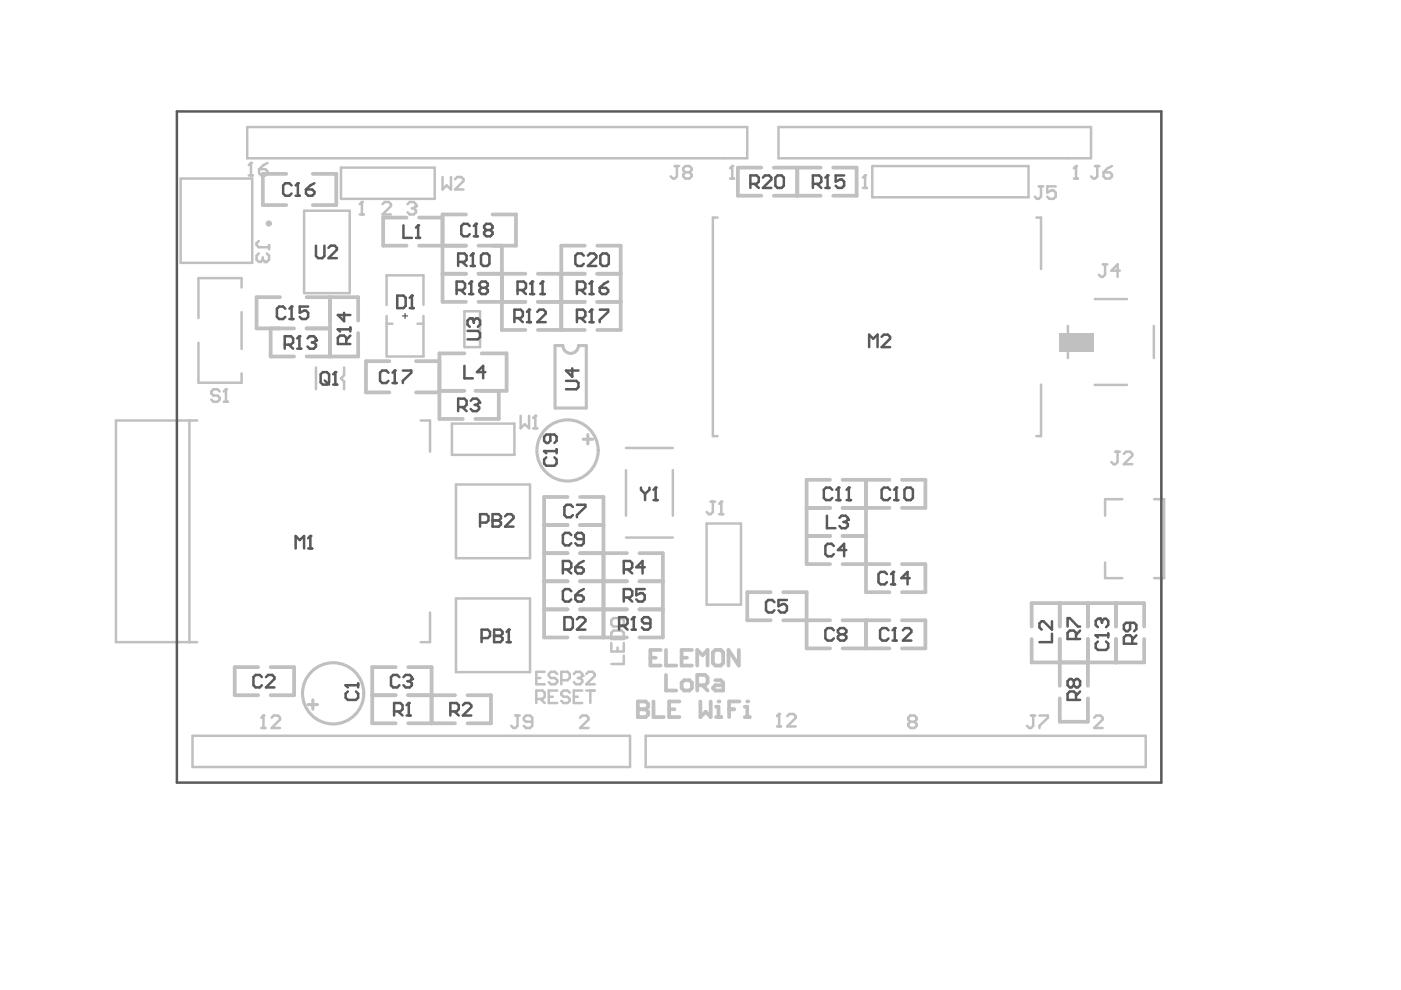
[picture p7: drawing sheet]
<svg xmlns="http://www.w3.org/2000/svg" width="297mm" height="210mm" viewBox="0 0 297 210" stroke-linecap="round" stroke-linejoin="round" font-family="sans-serif">
<g fill="none" stroke="#c0c0c0" stroke-width=".53">
<path d="M38.3 37.9h15.2v17.8h-15.2zM52.4 26.9h106v6.7h-106zM72.3 35.5h19.9v6.7h-19.9zM165.1 26.9h66.2v6.7h-66.2zM184.9 35.2h33.2v6.6h-33.2zM64.5 44.7h9.6v17.5h-9.6zM152.1 46.1h-1v46.4h1M219.7 46.1h1v11M42.1 72.7v8.4h9.1v-1.9M51.2 61v-2h-9.1v8.4M51.2 66.2v7.8M67 77.9v4.6"/>
<path d="M73 77.9v1.7l-.7 .6 .7 .7v1.6M82 68.6h1.2M82 64.7v-6.3h7.8v6.3M82 67v8.6h7.8v-8.6M88.5 68.6h1.3M98.5 66h3.3v7.6h-3.3zM226.4 69.1v6.8M232.1 63.4h6.8M244.6 69.1v6.8M40.2 89.2v47M41.8 89.2h-17.2v47h17.2M89.2 89.2h2v6.6"/>
<path d="M95.8 89.8h13.3v6.6h-13.3zM132.7 99.7v9.6M132.7 95h10M142.7 99.7v9.6M220.7 81.5v11h-1M232.1 81.6h6.8M96.7 102.7h15.7v15.6h-15.7zM132.7 114h10M149.8 111h7.3v17.2h-7.3zM234.3 119.3v3.3h3.6M237.9 105.8h-3.6v3.5M244.7 105.8h2.1v16.8h-2.1"/>
<path d="M91.2 129.9v6.3h-2M96.7 126.9h15.7v15.6h-15.7zM40.8 156h92.8v6.6h-92.8zM136.9 156h106v6.6h-106z"/>
</g>
<path d="M119.3 73.3h-1.6v13.2h6.6v-13.2h-1.6M123.6 93.1h2M124.6 92.1v2M65.3 149.4h2M66.3 148.4v2" fill="none" stroke="#c0c0c0" stroke-width=".66"/>
<g fill="none" stroke="#c0c0c0" stroke-width=".79">
<path d="M60.7 36.9h-5v6.6h5M66.3 36.9h5v6.6h-5M161.4 35.5h-5v6h5M164.1 35.5h9.9M169 35.5v6M176.7 35.5h4.9v6h-4.9M86.2 46.1h-5v6h5M88.9 52.1h9.9M88.9 46.1h4.9M93.8 58h5M98.8 45.5h-5v18.5h5M101.4 58h10"/>
<path d="M104.4 45.5h5v6.6h-8M106.4 52.1v17.9h5M114 58h10M124 52.1h-5v17.9M126.6 52.1h5v17.9h-5M126.6 58h5M164.1 41.5h9.9M57.4 69.6v6h5M59.4 63h-5v6.6h8M65 63h10.9v5M65 69.6h5M70 63v12.6"/>
<path d="M75.9 70.6v5h-10.9M82.6 76.6h-5v6.6h5M88.2 76.6h5M98.5 74.9h-5.3v13.9h4.9M101.4 64h10M102.1 74.9h5.3v8h-6.6M114 64h10M114 70h10M126.6 64h5M88.2 83.2h5M93.2 82.9h5.3M105.8 82.9v5.9h-5"/>
<path d="M115.4 117.3h4.9M115.4 111.3h4.9M120.3 105.4h-4.9v29.8h4.9M123 105.4h5v29.8M123 117.3h9.9M123 111.3h5M135.6 117.3h4.9v17.9h-4.9M171 113.6h5M171 107.7h5M176 101.7h-5v17.9h5M178.6 119.6h10M178.6 113.6h5"/>
<path d="M178.6 107.7h10M178.6 101.7h10M183.6 101.7v23.9h5M191.2 101.7h5v6h-5M191.2 119.6h5v6h-5M115.4 129.2h4.9M115.4 123.2h4.9M123 135.2h9.9M123 129.2h9.9M123 123.2h9.9M135.6 129.2h4.9M135.6 123.2h4.9"/>
<path d="M163.4 125.6h-5v5.9h5M166.1 125.6h4.9v11.9h5M166.1 131.5h9.9M178.6 131.5h10M178.6 137.5h10M183.6 131.5v6M191.2 131.5h5v6h-5M218.7 132.8v-4.9h23.9v4.9M218.7 135.5v5h23.9v-5M224.7 127.9v4.9M224.7 135.5v9.9M230.7 127.9v4.9"/>
<path d="M230.7 135.5v9.9M236.6 127.9v4.9M236.6 135.5v5M54.7 141.4h-4.9v6h4.9M57.4 141.4h5v6h-5M78.9 147.4h5M83.9 141.4h-5v12h5M86.5 141.4h5v12M86.5 147.4h10M86.5 153.4h10M99.1 147.4h5v6h-5M224.7 148.1v4.9h6v-4.9"/>
</g>
<path d="M224.7 70.6h7.3v4h-7.3z" fill-rule="evenodd" fill="#c0c0c0"/>
<path d="M154.8 37.9h.8M155.3 35.2v2.7" fill="none" stroke="#c0c0c0" stroke-width=".53"/>
<circle cx="155.3" cy="35.2" r=".26" fill="#c0c0c0"/>
<path d="M155.3 35.2l-.5 .5M227.7 37.9h.8M228.1 35.2v2.7" fill="none" stroke="#c0c0c0" stroke-width=".53"/>
<circle cx="228.1" cy="35.2" r=".26" fill="#c0c0c0"/>
<path d="M93.8 37.5v2.7l.9-.9 .9 .9v-2.7M96.5 38l.4-.5h.9l.5 .5v.4l-1.8 1.8h1.8M228.1 35.2l-.4 .5M150.7 106.4h.9M151.1 106.4v2.1l-.4 .5h-.4l-.5-.5M152.5 109h.8M152.9 106.4v2.6M232 152.2l.4-.5h.9l.5 .5v.4l-1.8 1.8h1.8" fill="none" stroke="#c0c0c0" stroke-width=".53"/>
<circle cx="152.9" cy="106.4" r=".26" fill="#c0c0c0"/>
<path d="M182.9 39.8h.9M183.4 37.2v2.6M152.9 106.4l-.4 .4" fill="none" stroke="#c0c0c0" stroke-width=".53"/>
<circle cx="183.4" cy="37.2" r=".26" fill="#c0c0c0"/>
<path d="M183.4 37.2l-.5 .5M46.6 83l-.5-.5h-.8l-.5 .5v.4l.5 .5h.8l.5 .4v.4l-.5 .5h-.8l-.5-.5M47.4 85.2h.9M47.9 82.5v2.7M236.5 95.8h.9M237 95.8v2.2l-.5 .4h-.4l-.5-.4M238.3 96.2l.4-.4h.9l.5 .4v.4l-1.8 1.8h1.8" fill="none" stroke="#c0c0c0" stroke-width=".53"/>
<circle cx="47.9" cy="82.5" r=".26" fill="#c0c0c0"/>
<path d="M54.9 51.1l-.5 .5v.4l.5 .4h2.2M56.6 53.7l.5 .5v.9l-.5 .4h-.4M57.1 52v.9M47.9 82.5l-.5 .5" fill="none" stroke="#c0c0c0" stroke-width=".53"/>
<circle cx="56.2" cy="55.5" r=".26" fill="#c0c0c0"/>
<path d="M52.7 37.2h.9M53.2 34.5v2.7M54.9 53.7l-.5 .5v.9l.5 .4h.4l.4-.4M55.7 55.1l.5 .4M55.7 54.6v.5" fill="none" stroke="#c0c0c0" stroke-width=".53"/>
<circle cx="53.2" cy="34.5" r=".26" fill="#c0c0c0"/>
<g fill="none" stroke="#c0c0c0" stroke-width=".53">
<path d="M53.2 34.5l-.5 .5M54.9 35.9h1.4l.4 .4v.4l-.4 .5h-.9l-.5-.5zM56.7 34.5l-.8 .5-1 .9M220.3 39.5h.9M220.7 39.5v2.2l-.4 .5h-.4l-.5-.5M223.8 39.5h-1.8v1.3l.9-.4h.5l.4 .4v.9l-.4 .5h-.9l-.5-.5M232.2 35.2h.9M232.6 35.2v2.2l-.4 .5h-.4l-.5-.5M234 36.5h1.3l.5 .5v.4l-.5 .5h-.9l-.4-.5zM235.8 35.2l-1 .5-.8 .8M233.8 56.1h1M234.3 56.1v2.1l-.5 .5h-.4l-.4-.5"/>
<path d="M237.4 57.4h-1.8l1.4-1.3v2.6M110.4 88.2v2.6l.9-.9 .9 .9v-2.6M113 90.8h.9M113.5 88.2v2.6M109.3 151.7h.9M109.7 151.7v2.2l-.4 .5h-.4l-.5-.5M112.8 153h-1.3l-.4-.4v-.4l.4-.5h.9l.4 .5v1.7l-.4 .5h-.9l-.4-.5"/>
</g>
<circle cx="113.5" cy="88.2" r=".26" fill="#c0c0c0"/>
<g fill="none" stroke="#c0c0c0" stroke-width=".53">
<path d="M113.5 88.2l-.5 .4M129.6 131.5l.5-.4h1.7l.5 .4v.9l-.5 .4h-1.7l-.5-.4zM129.6 134.2l.5-.5h1.7l.5 .5v1.3h-2.7zM129.6 136.3v1.8h2.7v-1.8M130.9 137.3v.8M132.3 139v1.8h-2.7M113.7 143.8h.9M115.5 142.4h-1.8v2.7h1.8M118.1 142.9l-.4-.5h-.9l-.4 .5v.4l.4 .5h.9l.4 .4v.4l-.4 .5h-.9l-.4-.5M119 144.2h1.3l.5-.4v-.9l-.5-.5h-1.3v2.7M121.7 142.9l.4-.5h.9l.4 .5v.4M123 152.2l.4-.5h.9l.5 .5v.4l-1.8 1.8h1.8"/>
<path d="M193 153l-.4 .5v.4l.4 .5h.9l.4-.5v-.4l-.4-.5M193 153l-.4-.4v-.4l.4-.5h.9l.4 .5v.4l-.4 .4M193 153h.9M218.6 151.7h.9M219.1 151.7v2.2l-.5 .5h-.4l-.5-.5M220.4 151.7h1.8v.5l-1.8 1.7v.5"/>
</g>
<circle cx="123.4" cy="143.3" r=".26" fill="#c0c0c0"/>
<path d="M76.3 45.5h.8M76.7 42.8v2.7M122.5 143.8h.5M123 143.8l.4 .4v.4l-.4 .5h-.9l-.4-.5M123.4 143.3l-.4 .5M124.3 142.9l.5-.5h.8l.5 .5v.4l-1.8 1.8h1.8" fill="none" stroke="#c0c0c0" stroke-width=".53"/>
<circle cx="76.7" cy="42.8" r=".26" fill="#c0c0c0"/>
<path d="M76.7 42.8l-.4 .5M81.1 43.3l.5-.5h.8l.5 .5v.4l-1.8 1.8h1.8M86.4 43.3l.5-.5h.8l.5 .5v.4" fill="none" stroke="#c0c0c0" stroke-width=".53"/>
<circle cx="88.2" cy="43.7" r=".26" fill="#c0c0c0"/>
<g fill="none" stroke="#c0c0c0" stroke-width=".53">
<path d="M143.1 35.2h.9M143.5 35.2v2.2l-.4 .5h-.4l-.5-.5M145.3 36.5l-.5-.4v-.4l.5-.5h.9l.4 .5v.4l-.4 .4M145.3 36.5l-.5 .5v.4l.5 .5h.9l.4-.5v-.4l-.4-.5M145.3 36.5h.9M87.3 44.1h.4M87.7 44.1l.5 .5v.4l-.5 .5h-.8l-.5-.5M88.2 43.7l-.5 .4M113.7 148.2h1.3l.5-.5v-.8l-.5-.5h-1.3v2.7M114.6 148.2l.9 .9M116.4 147.7h.8M118.1 146.4h-1.7v2.7h1.7"/>
<path d="M120.8 146.9l-.5-.5h-.8l-.5 .5v.4l.5 .4h.8l.5 .5v.4l-.5 .5h-.8l-.5-.5M121.7 147.7h.8M123.4 146.4h-1.7v2.7h1.7M124.3 146.4h1.8M125.2 146.4v2.7M164.7 154h.9M165.2 151.4v2.6"/>
</g>
<circle cx="165.2" cy="151.4" r=".26" fill="#c0c0c0"/>
<path d="M55.4 154.4h.9M55.9 151.7v2.7M165.2 151.4l-.5 .4M166.9 151.8l.5-.4h.8l.5 .4v.4l-1.8 1.8h1.8" fill="none" stroke="#c0c0c0" stroke-width=".53"/>
<circle cx="55.9" cy="151.7" r=".26" fill="#c0c0c0"/>
<path d="M55.9 151.7l-.5 .5M57.6 152.2l.4-.5h.9l.5 .5v.4l-1.8 1.8h1.8" fill="none" stroke="#c0c0c0" stroke-width=".53"/>
<path d="M135.2 148.7v3.3h1.7l.5-.5v-.6l-.5-.5h-1.7" fill="none" stroke="#c0c0c0" stroke-width=".79"/>
<circle cx="135.2" cy="150.4" r=".4" fill="#c0c0c0"/>
<path d="M135.2 148.7h1.7l.5 .6v.6l-.5 .5h-1.7M138.6 148.7v3.3h2.1M141.9 150.4h1.1M144.1 148.7h-2.2v3.3h2.2M148.5 148.7v3.3l1.1-1.1 1.1 1.1v-3.3M151.8 152h1.1M151.8 149.9h.5v2.1" fill="none" stroke="#c0c0c0" stroke-width=".79"/>
<circle cx="152.3" cy="148.7" r=".4" fill="#c0c0c0"/>
<path d="M154.6 150.4h1M156.8 148.7h-2.2v3.3M157.9 152h1.1M157.9 149.9h.5v2.1" fill="none" stroke="#c0c0c0" stroke-width=".79"/>
<circle cx="158.4" cy="148.7" r=".4" fill="#c0c0c0"/>
<g fill="none" stroke="#c0c0c0" stroke-width=".79">
<path d="M137.9 139.5h1.1M140.1 137.8h-2.2v3.3h2.2M141.2 137.8v3.3h2.2M144.5 139.5h1.1M146.7 137.8h-2.2v3.3h2.2M151.1 138.3l.6-.5h1.1l.5 .5v2.3l-.5 .5h-1.1l-.6-.5zM156.6 137.8v3.3l-2.1-3.3v3.3M141.2 143.1v3.3h2.2M144.5 144.8l.5-.6h1.2l.5 .6v1.1l-.5 .5h-1.2l-.5-.5zM147.8 141.1v-3.3l1.2 1.1 1-1.1v3.3M147.8 145.3h1.7l.5-.5v-1.2l-.5-.5h-1.7v3.3M149 145.3l1 1.1"/>
<path d="M151.7 144.2h1.1l.5 .6v1.6h-1.6l-.6-.5 .6-.6h1.6"/>
</g>
<g fill="none" stroke="#c0c0c0" stroke-width=".66">
<path d="M119.3 73.3a1.66 1.66 0 0 0 1.7 1.6 1.66 1.66 0 0 0 1.7-1.6"/>
<circle cx="57" cy="47.4" r=".33"/>
<circle cx="120.3" cy="95.5" r="6.5"/>
<circle cx="70.6" cy="147" r="6.5"/>
</g>
<path d="M73.3 145.3h2.6M73.7 146.6l-.4 .5v.8l.4 .5h1.8l.4-.5v-.8l-.4-.5M75.9 144.9v.8" fill="none" stroke="#5a5a5a" stroke-width=".53"/>
<circle cx="73.3" cy="145.3" r=".26" fill="#5a5a5a"/>
<path d="M73.3 145.3l.4 .4M83.6 150.8h1.3l.4-.4v-.9l-.4-.4h-1.3v2.6M84.4 150.8l.9 .9M86.2 151.7h.9M86.7 149.1v2.6" fill="none" stroke="#5a5a5a" stroke-width=".53"/>
<circle cx="86.7" cy="149.1" r=".26" fill="#5a5a5a"/>
<path d="M115.4 95.6h2.6M115.8 97l-.4 .4v.9l.4 .5h1.7l.5-.5v-.9l-.5-.4M118 95.2v.9M86.7 149.1l-.5 .4" fill="none" stroke="#5a5a5a" stroke-width=".53"/>
<circle cx="115.4" cy="95.6" r=".26" fill="#5a5a5a"/>
<path d="M99.1 70.2h2.2l.5 .4v.9l-.5 .4h-2.2M100 67.5h-.4l-.5 .5v.8l.5 .5M115.4 95.6l.4 .5M116.7 92.1v1.4l-.5 .4h-.4l-.4-.4v-.9l.4-.5h1.7l.5 .5v.9l-.5 .4M227.7 144.4l-.5-.4h-.4l-.5 .4v.9l.5 .4h.4l.5-.4M227.7 144.4l.4-.4h.4l.5 .4v.9l-.5 .4h-.4l-.4-.4M227.7 144.4v.9M228.1 148.4v-1.3l-.4-.5h-.9l-.5 .5v1.3h2.7M229 146.6l-.9 .9" fill="none" stroke="#5a5a5a" stroke-width=".53"/>
<circle cx="100" cy="67.5" r=".26" fill="#5a5a5a"/>
<path d="M100 67.5l.5 .5M100.5 68v.4M100.5 68l.4-.5h.4l.5 .5v.8l-.5 .5M226.3 132.8v-1.7h.5l1.7 1.7h.5M228.1 135.5v-1.3l-.4-.5h-.9l-.5 .5v1.3h2.7M229 133.7l-.9 .9M232.3 134.7h2.7M232.8 136l-.5 .5v.8l.5 .5h1.7l.5-.5v-.8l-.5-.5M235 134.3v.9" fill="none" stroke="#5a5a5a" stroke-width=".53"/>
<circle cx="232.3" cy="134.7" r=".26" fill="#5a5a5a"/>
<path d="M232.3 134.7l.5 .5M233.2 131.2h-.4l-.5 .4v.9l.5 .5" fill="none" stroke="#5a5a5a" stroke-width=".53"/>
<circle cx="233.2" cy="131.2" r=".26" fill="#5a5a5a"/>
<path d="M68 79.4l.4-.5h.9l.5 .5v1.7l-.5 .4h-.9l-.4-.4zM71.1 78.9v2.6M68.8 80.7l1 .8M70.6 81.5h.9M233.2 131.2l.4 .4M233.6 131.6v.4M233.6 131.6l.5-.4h.4l.5 .4v.9l-.5 .5M239.6 132v1.4l-.5 .4h-.4l-.4-.4v-.9l.4-.5h1.8l.4 .5v.9l-.4 .4M240.1 136.5v-1.3l-.5-.5h-.9l-.4 .5v1.3h2.6M240.9 134.7l-.8 .9M55.5 143.6l-.4-.5h-.9l-.5 .5v1.7l.5 .4h.9l.4-.4M56.4 143.6l.5-.5h.8l.5 .5v.4l-1.8 1.7h1.8" fill="none" stroke="#5a5a5a" stroke-width=".53"/>
<circle cx="71.1" cy="78.9" r=".26" fill="#5a5a5a"/>
<path d="M67 52.1v2.2l.5 .4h.8l.5-.4v-2.2M69.6 52.6l.5-.5h.9l.4 .5v.3l-1.8 1.8h1.8M71.1 78.9l-.5 .5M84.7 143.6l-.5-.5h-.8l-.5 .5v1.7l.5 .4h.8l.5-.4M85.5 143.6l.5-.5h.9l.4 .5v.4" fill="none" stroke="#5a5a5a" stroke-width=".53"/>
<circle cx="87.3" cy="144" r=".26" fill="#5a5a5a"/>
<path d="M82.4 79l-.5-.4h-.9l-.4 .4v1.7l.4 .5h.9l.5-.5M83.7 78.6v2.6M83.2 81.2h.9M86.4 144.4h.5M86.9 144.4l.4 .5v.4l-.4 .4h-.9l-.5-.4M87.3 144l-.4 .4" fill="none" stroke="#5a5a5a" stroke-width=".53"/>
<circle cx="83.7" cy="78.6" r=".26" fill="#5a5a5a"/>
<path d="M83.7 78.6l-.5 .4M84.2 62.7h1.3l.5 .4v1.8l-.5 .4h-1.3zM85.4 78.6h1.8v.4l-1.8 1.7v.5M86.9 65.3h.8M87.3 62.7v2.6" fill="none" stroke="#5a5a5a" stroke-width=".53"/>
<circle cx="87.3" cy="62.7" r=".26" fill="#5a5a5a"/>
<path d="M85.5 47.8v2.6h1.8M88.2 50.4h.9M88.7 47.8v2.6M87.3 62.7l-.4 .4" fill="none" stroke="#5a5a5a" stroke-width=".53"/>
<circle cx="88.7" cy="47.8" r=".26" fill="#5a5a5a"/>
<path d="M172.3 39h1.4l.4-.5v-.8l-.4-.5h-1.4v2.6M173.2 39l.9 .8M175 39.8h.9M175.5 37.2v2.6M88.7 47.8l-.5 .5" fill="none" stroke="#5a5a5a" stroke-width=".53"/>
<circle cx="175.5" cy="37.2" r=".26" fill="#5a5a5a"/>
<path d="M175.5 37.2l-.5 .5M179 37.2h-1.8v1.3l.9-.4h.4l.5 .4v.9l-.5 .4h-.9l-.4-.4M62.7 116.3v-2.7l.8 .9 1-.9v2.7M65.3 116.3h.9M65.8 113.6v2.7" fill="none" stroke="#5a5a5a" stroke-width=".53"/>
<circle cx="65.8" cy="113.6" r=".26" fill="#5a5a5a"/>
<path d="M60.4 73.1h1.3l.5-.5v-.9l-.5-.4h-1.3v2.6M61.2 73.1l1 .8M63 73.9h.9M63.5 71.3v2.6M65.8 113.6l-.5 .5" fill="none" stroke="#5a5a5a" stroke-width=".53"/>
<circle cx="63.5" cy="71.3" r=".26" fill="#5a5a5a"/>
<path d="M63.5 71.3l-.5 .4M65.2 71.7l.5-.4h.8l.5 .4v.4" fill="none" stroke="#5a5a5a" stroke-width=".53"/>
<circle cx="67" cy="72.1" r=".26" fill="#5a5a5a"/>
<path d="M61.8 39.3l-.4-.4h-.9l-.5 .4v1.7l.5 .5h.9l.4-.5M63.1 38.9v2.6M62.7 41.5h.8M66.1 72.6h.4M66.5 72.6l.5 .5v.4l-.5 .4h-.8l-.5-.4M67 72.1l-.5 .5" fill="none" stroke="#5a5a5a" stroke-width=".53"/>
<circle cx="63.1" cy="38.9" r=".26" fill="#5a5a5a"/>
<path d="M63.1 38.9l-.4 .4M66.7 38.9l-.9 .4-.9 .9M64.9 40.2h1.3l.5 .4v.4l-.5 .5h-.9l-.4-.5zM101.8 110.8h1.3l.5-.5v-.8l-.5-.5h-1.3v2.7M104.4 109v2.7h1.4l.4-.5v-.4l-.4-.5h-1.4M95.5 150.8h1.3l.5-.4v-.9l-.5-.4h-1.3v2.6M96.3 150.8l1 .9M98.1 149.5l.5-.4h.9l.4 .4v.4l-1.8 1.8h1.8" fill="none" stroke="#5a5a5a" stroke-width=".53"/>
<circle cx="104.4" cy="110.3" r=".26" fill="#5a5a5a"/>
<path d="M109.1 67.4h1.3l.5-.4v-.9l-.5-.4h-1.3v2.6M109.9 67.4l1 .9M111.7 68.3h.9M112.2 65.7v2.6M104.4 109h1.4l.4 .5v.4l-.4 .4h-1.4M107.1 109.5l.4-.5h.9l.5 .5v.4l-1.8 1.8h1.8" fill="none" stroke="#5a5a5a" stroke-width=".53"/>
<circle cx="112.2" cy="65.7" r=".26" fill="#5a5a5a"/>
<path d="M112.8 59.7v2.6M109.7 61.5h1.4l.4-.5v-.8l-.4-.5h-1.4v2.6M110.6 61.5l.9 .8M112.2 65.7l-.5 .4M112.4 62.3h.8M113.9 66.1l.5-.4h.8l.5 .4v.4l-1.8 1.8h1.8" fill="none" stroke="#5a5a5a" stroke-width=".53"/>
<circle cx="112.8" cy="59.7" r=".26" fill="#5a5a5a"/>
<path d="M112.8 59.7l-.4 .5M115 59.7v2.6M114.6 62.3h.9" fill="none" stroke="#5a5a5a" stroke-width=".53"/>
<circle cx="115" cy="59.7" r=".26" fill="#5a5a5a"/>
<path d="M115 59.7l-.4 .5M135.9 103.4v.4l.9 .9M136.8 104.7v1.3M137.7 103.4v.4l-.9 .9M138.6 106h.8M139 103.4v2.6M132.3 120.7h1.3l.4-.4v-.9l-.4-.5h-1.3v2.7M132.3 126.7h1.3l.4-.5v-.8l-.4-.5h-1.3v2.6M133.1 126.7l.9 .8M133.1 120.7l.9 .9M136.7 124.9h-1.8v1.3l.9-.4h.4l.5 .4v.9l-.5 .4h-.8l-.5-.4M136.7 120.3h-1.8l1.3-1.4v2.7" fill="none" stroke="#5a5a5a" stroke-width=".53"/>
<circle cx="139" cy="103.4" r=".26" fill="#5a5a5a"/>
<path d="M139 103.4l-.4 .4M176.5 103.8l-.5-.4h-.9l-.4 .4v1.8l.4 .4h.9l.5-.4M176.8 115.8l-.5-.5h-.8l-.5 .5v1.7l.5 .4h.8l.5-.4M177.3 106h.9M177.8 103.4v2.6M179.4 116.6h-1.8l1.4-1.3v2.6" fill="none" stroke="#5a5a5a" stroke-width=".53"/>
<circle cx="177.8" cy="103.4" r=".26" fill="#5a5a5a"/>
<path d="M177.8 103.4l-.5 .4M179.5 106h.9M180 103.4v2.6" fill="none" stroke="#5a5a5a" stroke-width=".53"/>
<circle cx="180" cy="103.4" r=".26" fill="#5a5a5a"/>
<path d="M180 103.4l-.5 .4M188.7 103.8l-.5-.4h-.8l-.5 .4v1.8l.5 .4h.8l.5-.4M189.6 106h.8M190 103.4v2.6" fill="none" stroke="#5a5a5a" stroke-width=".53"/>
<circle cx="190" cy="103.4" r=".26" fill="#5a5a5a"/>
<path d="M71.6 69.8h2.7M73.4 72.9v-1.3l-.4-.4h-.9l-.5 .4v1.3h2.7M74.3 71.2l-.9 .9M74.3 69.4v.9M190 103.4l-.4 .4M191.8 103.8l.4-.4h.9l.5 .4v1.8l-.5 .4h-.9l-.4-.4z" fill="none" stroke="#5a5a5a" stroke-width=".53"/>
<circle cx="71.6" cy="69.8" r=".26" fill="#5a5a5a"/>
<path d="M71.6 69.8l.5 .5M73 66.3v1.8l-1.4-1.3h2.7M102.1 135.3h1.3l.5-.5v-.8l-.5-.5h-1.3v2.7M104.8 133.5v2.7h1.3l.4-.5v-.4l-.4-.5h-1.3" fill="none" stroke="#5a5a5a" stroke-width=".53"/>
<circle cx="104.8" cy="134.8" r=".26" fill="#5a5a5a"/>
<path d="M104.8 133.5h1.3l.4 .5v.4l-.4 .4h-1.3M107.4 136.2h.9M107.9 133.5v2.7" fill="none" stroke="#5a5a5a" stroke-width=".53"/>
<circle cx="107.9" cy="133.5" r=".26" fill="#5a5a5a"/>
<path d="M107.9 133.5l-.5 .5M131.3 132.6h1.3l.5-.4v-.9l-.5-.4h-1.3v2.6M132.1 132.6l1 .9M133.9 133.5h.9M134.4 130.9v2.6" fill="none" stroke="#5a5a5a" stroke-width=".53"/>
<circle cx="134.4" cy="130.9" r=".26" fill="#5a5a5a"/>
<path d="M175.3 109.3v2.7h1.8M178 109.8l.4-.5h.9l.5 .5v.4M134.4 130.9l-.5 .4M137.9 132.2h-1.3l-.5-.5v-.4l.5-.4h.8l.5 .4v1.7l-.5 .5h-.8l-.5-.5" fill="none" stroke="#5a5a5a" stroke-width=".53"/>
<circle cx="179.8" cy="110.2" r=".26" fill="#5a5a5a"/>
<path d="M178.8 110.7h.5M179.3 110.7l.5 .4v.4l-.5 .5h-.9l-.4-.5M179.8 110.2l-.5 .5M176.8 133.6l-.5-.4h-.8l-.5 .4v1.8l.5 .4h.8l.5-.4M178.1 134.5l-.5-.5v-.4l.5-.4h.9l.4 .4v.4l-.4 .5M178.1 134.5l-.5 .5v.4l.5 .4h.9l.4-.4v-.4l-.4-.5M178.1 134.5h.9M188.4 133.6l-.5-.4h-.8l-.5 .4v1.8l.5 .4h.8l.5-.4M189.2 135.8h.9M189.7 133.2v2.6" fill="none" stroke="#5a5a5a" stroke-width=".53"/>
<circle cx="189.7" cy="133.2" r=".26" fill="#5a5a5a"/>
<path d="M97.1 86.3h1.4l.4-.5v-.8l-.4-.5h-1.4v2.7M98 86.3l.9 .9M99.8 85l.5-.5h.8l.5 .5v.4M189.7 133.2l-.5 .4M191.4 133.6l.5-.4h.9l.4 .4v.4l-1.8 1.8h1.8M223 134.4v1.8h-2.6M223 131.7v1.8l-1.8-1.8h-.4l-.4 .5v.8l.4 .5" fill="none" stroke="#5a5a5a" stroke-width=".53"/>
<circle cx="101.6" cy="85.4" r=".26" fill="#5a5a5a"/>
<path d="M99.6 47.9l-.5-.4h-.8l-.5 .4v1.7l.5 .5h.8l.5-.5M100.5 50.1h.8M100.9 47.5v2.6M100.7 85.8h.4M101.1 85.8l.5 .5v.4l-.5 .5h-.8l-.5-.5M101.6 85.4l-.5 .4" fill="none" stroke="#5a5a5a" stroke-width=".53"/>
<circle cx="100.9" cy="47.5" r=".26" fill="#5a5a5a"/>
<path d="M100.9 47.5l-.4 .4M103.1 48.8l-.5-.5v-.4l.5-.4h.9l.4 .4v.4l-.4 .5M103.1 48.8l-.5 .4v.4l.5 .5h.9l.4-.5v-.4l-.4-.4M103.1 48.8h.9M164.2 127.7l-.5-.5h-.8l-.5 .5v1.7l.5 .5h.8l.5-.5M166.8 127.2h-1.7v1.3l.8-.4h.5l.4 .4v.9l-.4 .5h-.9l-.4-.5M188.1 121.7l-.5-.4h-.9l-.4 .4v1.7l.4 .5h.9l.5-.5M188.9 123.9h.9M189.4 121.3v2.6" fill="none" stroke="#5a5a5a" stroke-width=".53"/>
<circle cx="189.4" cy="121.3" r=".26" fill="#5a5a5a"/>
<path d="M159.1 39h1.3l.5-.5v-.8l-.5-.5h-1.3v2.6M160 39l.9 .8M161.7 37.7l.5-.5h.9l.4 .5v.4l-1.8 1.7h1.8M164.4 37.7l.5-.5h.8l.5 .5v1.7l-.5 .4h-.8l-.5-.4zM60.5 65.5l-.5-.5h-.8l-.5 .5v1.7l.5 .4h.8l.5-.4M61.4 67.6h.8M61.8 65v2.6M189.4 121.3l-.5 .4M192.9 122.6h-1.8l1.3-1.3v2.6" fill="none" stroke="#5a5a5a" stroke-width=".53"/>
<circle cx="61.8" cy="65" r=".26" fill="#5a5a5a"/>
<g fill="none" stroke="#5a5a5a" stroke-width=".53">
<path d="M99.9 59.7v2.6M61.8 65l-.4 .5M65.3 65h-1.8v1.3l1-.4h.4l.4 .4v.9l-.4 .4h-.9l-.5-.4M96.8 61.5h1.3l.5-.5v-.8l-.5-.5h-1.3v2.6M97.7 61.5l.9 .8M98.5 77.6v2.6h1.8M99.5 62.3h.8M102.9 78.9h-1.8l1.3-1.3v2.6M121.3 78.1v1.8l-1.3-1.3h2.7M120 80.7h2.2l.5 .5v.9l-.5 .4h-2.2M121.1 113.4l-.4-.4h-.9l-.5 .4v1.8l.5 .4h.9l.4-.4M121.5 107.5l-.5-.5h-.9l-.4 .5v1.7l.4 .5h.9l.5-.5"/>
<path d="M122.3 107h1.8v.5l-1.8 1.7v.5M123.8 118.9l-1 .5-.8 .9M123.8 114.3h-1.3l-.5-.5v-.4l.5-.4h.8l.5 .4v1.8l-.5 .4h-.8l-.5-.4M119.3 120.7h1.4l.4-.4v-.9l-.4-.5h-1.4v2.7M120.2 120.7l.9 .9M121.1 125.4l-.4-.5h-.9l-.5 .5v1.7l.5 .4h.9l.4-.4M122 120.3h1.3l.5 .4v.4l-.5 .5h-.8l-.5-.5zM122 126.2h1.3l.5 .5v.4l-.5 .4h-.8l-.5-.4zM123.8 124.9l-1 .5-.8 .8"/>
</g>
<circle cx="99.9" cy="59.7" r=".26" fill="#5a5a5a"/>
<path d="M99.9 59.7l-.4 .5M102.1 61l-.5-.4v-.4l.5-.5h.9l.4 .5v.4l-.4 .4M102.1 61l-.5 .5v.4l.5 .4h.9l.4-.4v-.4l-.4-.5M102.1 61h.9M122.3 67.4h1.3l.5-.4v-.9l-.5-.4h-1.3v2.6M123.2 67.4l.9 .9M125 68.3h.8M125.4 65.7v2.6" fill="none" stroke="#5a5a5a" stroke-width=".53"/>
<circle cx="125.4" cy="65.7" r=".26" fill="#5a5a5a"/>
<path d="M125.4 59.7v2.6M122.3 61.5h1.3l.5-.5v-.8l-.5-.5h-1.3v2.6M123.2 61.5l.9 .8M125 62.3h.8M125.4 65.7l-.4 .4M127.2 65.7h1.7v.4l-1.7 1.7v.5" fill="none" stroke="#5a5a5a" stroke-width=".53"/>
<circle cx="125.4" cy="59.7" r=".26" fill="#5a5a5a"/>
<path d="M97.1 55.5h1.4l.4-.4v-.9l-.4-.5h-1.4v2.7M98 55.5l.9 .9M99.8 56.4h.9M100.3 53.7v2.7M125.4 59.7l-.4 .5M128.9 59.7l-.8 .5-.9 .8M127.2 61h1.3l.4 .5v.4l-.4 .4h-.9l-.4-.4z" fill="none" stroke="#5a5a5a" stroke-width=".53"/>
<circle cx="100.3" cy="53.7" r=".26" fill="#5a5a5a"/>
<path d="M37.5 23.6h208.7v142.3h-208.7zM100.3 53.7l-.5 .5M102 54.2l.4-.5h.9l.5 .5v1.7l-.5 .5h-.9l-.4-.5zM123.8 54.2l-.5-.5h-.8l-.5 .5v1.7l.5 .5h.8l.5-.5M124.6 54.2l.5-.5h.9l.4 .5v.4l-1.8 1.8h1.8M127.3 54.2l.5-.5h.8l.5 .5v1.7l-.5 .5h-.8l-.5-.5zM184.3 73.6v-2.6l.8 .8 1-.8v2.6M186.9 71.4l.5-.4h.8l.5 .4v.4l-1.8 1.8h1.8M119.7 130.9h1.3l.5 .4v1.7l-.5 .5h-1.3zM122.3 131.3l.5-.4h.8l.5 .4v.4l-1.8 1.8h1.8" fill="none" stroke="#5a5a5a" stroke-width=".53"/>
<path d="M85.3 67h1.1M85.9 66.5v1" fill="none" stroke="#5a5a5a" stroke-width=".26"/>
</svg>
